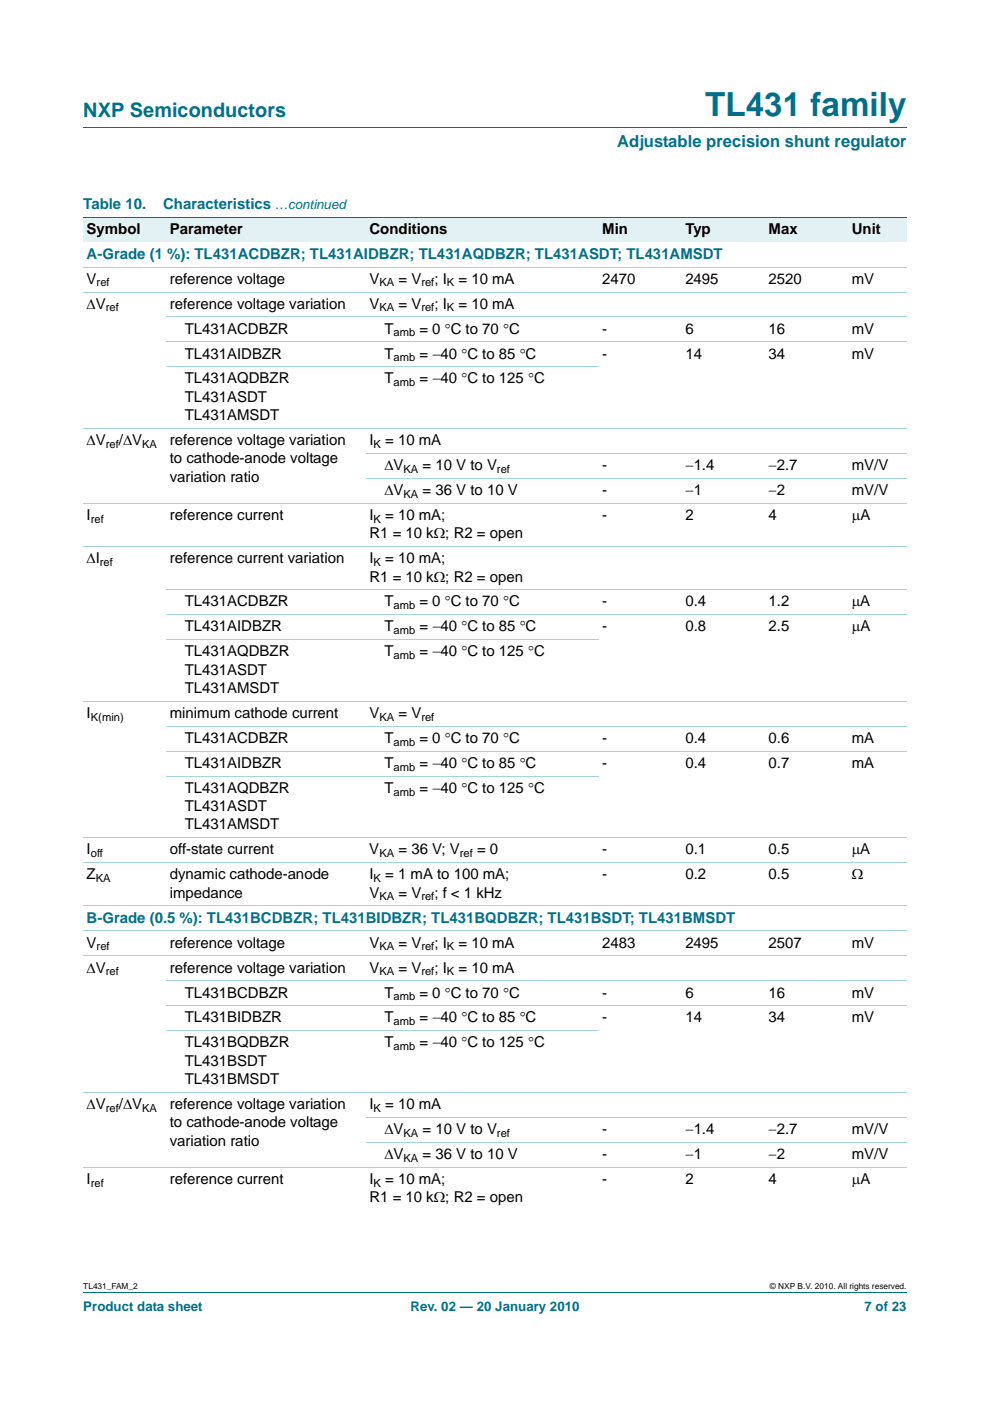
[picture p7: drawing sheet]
<svg xmlns="http://www.w3.org/2000/svg" width="210mm" height="297mm" viewBox="0 0 210 297" stroke-linecap="round" stroke-linejoin="round" font-family="sans-serif">
<defs><g id="words">
<text font-size="7" fill="#00708a" x="149.6" y="24.6">TL431 family</text>
<text font-size="4.2" fill="#00708a" x="17.7" y="24.9">NXP Semiconductors</text>
<text font-size="3.5" fill="#00708a" x="130.9" y="31.1">Adjustable precision shunt regulator</text>
<g font-size="3.2" fill="#00708a">
<text x="17.7" y="44.3">Table 10.</text>
<text x="34.6" y="44.3">Characteristics</text>
<text x="18.4" y="54.8">A-Grade (1 %): TL431ACDBZR; TL431AIDBZR; TL431AQDBZR; TL431ASDT; TL431AMSDT</text>
<text x="18.4" y="195.6">B-Grade (0.5 %): TL431BCDBZR; TL431BIDBZR; TL431BQDBZR; TL431BSDT; TL431BMSDT</text>
</g>
<g font-size="3.2">
<text x="18.4" y="49.6">Symbol</text>
<text x="36" y="49.6">Parameter</text>
<text x="78.4" y="49.6">Conditions</text>
<text x="127.7" y="49.6">Min</text>
<text x="145.4" y="49.6">Typ</text>
<text x="163" y="49.6">Max</text>
<text x="180.7" y="49.6">Unit</text>
<text x="18.4" y="65.4">ΔV</text>
<text x="18.4" y="60.1">V</text>
<text x="36" y="60.1">reference voltage</text>
<text x="36" y="65.4">reference voltage variation</text>
<text x="78.3" y="65.4">V</text>
<text x="78.4" y="60.1">V</text>
<text x="84.5" y="60.1">= V</text>
<text x="84.5" y="65.4">= V</text>
<text x="92.1" y="60.1">; I</text>
<text x="92.1" y="65.4">; I</text>
<text x="97.3" y="60.1">= 10 mA</text>
<text x="97.3" y="65.4">= 10 mA</text>
<text x="127.7" y="60.1">2470</text>
<text x="145.4" y="60.1">2495</text>
<text x="163" y="60.1">2520</text>
<text x="180.7" y="60.1">mV</text>
<text x="39.2" y="70.7">TL431ACDBZR</text>
<text x="81.5" y="70.7">T</text>
<text x="89" y="70.7">= 0 °C to 70 °C</text>
<text x="127.7" y="70.7">-</text>
<text x="145.4" y="70.7">6</text>
<text x="163" y="70.7">16</text>
<text x="180.7" y="70.7">mV</text>
<text x="39.2" y="76">TL431AIDBZR</text>
<text x="81.5" y="76">T</text>
<text x="89" y="76">= −40 °C to 85 °C</text>
<text x="127.7" y="76">-</text>
<text x="145.4" y="76">14</text>
<text x="163" y="76">34</text>
<text x="180.7" y="76">mV</text>
<text x="39.2" y="81.3">TL431AQDBZR</text>
<text x="81.5" y="81.3">T</text>
<text x="89" y="81.3">= −40 °C to 125 °C</text>
<text x="39.2" y="85.2">TL431ASDT</text>
<text x="39.2" y="89.1">TL431AMSDT</text>
<text x="18.4" y="94.4">ΔV</text>
<text x="25.2" y="94.4">/ΔV</text>
<text x="36" y="94.4">reference voltage variation</text>
<text x="78.4" y="94.4">I</text>
<text x="81.7" y="94.4">= 10 mA</text>
<text x="36" y="98.2">to cathode-anode voltage</text>
<text x="81.5" y="99.7">ΔV</text>
<text x="89.6" y="99.7">= 10 V to V</text>
<text x="127.7" y="99.7">-</text>
<text x="145.4" y="99.7">−1.4</text>
<text x="163" y="99.7">−2.7</text>
<text x="180.7" y="99.7">mV/V</text>
<text x="36" y="102.1">variation ratio</text>
<text x="81.5" y="104.9">ΔV</text>
<text x="89.6" y="104.9">= 36 V to 10 V</text>
<text x="127.7" y="104.9">-</text>
<text x="145.4" y="104.9">−1</text>
<text x="163" y="104.9">−2</text>
<text x="180.7" y="104.9">mV/V</text>
<text x="18.4" y="110.2">I</text>
<text x="36" y="110.2">reference current</text>
<text x="78.4" y="110.2">I</text>
<text x="81.7" y="110.2">= 10 mA;</text>
<text x="127.7" y="110.2">-</text>
<text x="145.4" y="110.2">2</text>
<text x="163" y="110.2">4</text>
<text x="180.7" y="110.2">μA</text>
<text x="18.4" y="119.4">ΔI</text>
<text x="36" y="119.4">reference current variation</text>
<text x="78.4" y="119.4">I</text>
<text x="78.4" y="114.1">R1 = 10 kΩ; R2 = open</text>
<text x="81.7" y="119.4">= 10 mA;</text>
<text x="78.4" y="123.3">R1 = 10 kΩ; R2 = open</text>
<text x="39.2" y="128.6">TL431ACDBZR</text>
<text x="81.5" y="128.6">T</text>
<text x="89" y="128.6">= 0 °C to 70 °C</text>
<text x="127.7" y="128.6">-</text>
<text x="145.4" y="128.6">0.4</text>
<text x="163" y="128.6">1.2</text>
<text x="180.7" y="128.6">μA</text>
<text x="39.2" y="133.9">TL431AIDBZR</text>
<text x="81.5" y="133.9">T</text>
<text x="89" y="133.9">= −40 °C to 85 °C</text>
<text x="127.7" y="133.9">-</text>
<text x="145.4" y="133.9">0.8</text>
<text x="163" y="133.9">2.5</text>
<text x="180.7" y="133.9">μA</text>
<text x="39.2" y="139.2">TL431AQDBZR</text>
<text x="39.2" y="143">TL431ASDT</text>
<text x="81.5" y="139.2">T</text>
<text x="89" y="139.2">= −40 °C to 125 °C</text>
<text x="39.2" y="146.9">TL431AMSDT</text>
<text x="18.4" y="152.2">I</text>
<text x="36" y="152.2">minimum cathode current</text>
<text x="78.4" y="152.2">V</text>
<text x="84.5" y="152.2">= V</text>
<text x="39.2" y="157.5">TL431ACDBZR</text>
<text x="81.5" y="157.5">T</text>
<text x="89" y="157.5">= 0 °C to 70 °C</text>
<text x="127.7" y="157.5">-</text>
<text x="145.4" y="157.5">0.4</text>
<text x="163" y="157.5">0.6</text>
<text x="180.7" y="157.5">mA</text>
<text x="39.2" y="162.8">TL431AIDBZR</text>
<text x="81.5" y="162.8">T</text>
<text x="89" y="162.8">= −40 °C to 85 °C</text>
<text x="127.7" y="162.8">-</text>
<text x="145.4" y="162.8">0.4</text>
<text x="163" y="162.8">0.7</text>
<text x="180.7" y="162.8">mA</text>
<text x="39.2" y="168.1">TL431AQDBZR</text>
<text x="39.2" y="172">TL431ASDT</text>
<text x="81.5" y="168.1">T</text>
<text x="89" y="168.1">= −40 °C to 125 °C</text>
<text x="39.2" y="175.9">TL431AMSDT</text>
<text x="18.4" y="181.1">I</text>
<text x="36" y="181.1">off-state current</text>
<text x="78.3" y="181.1">V</text>
<text x="84.5" y="181.1">= 36 V; V</text>
<text x="101.2" y="181.1">= 0</text>
<text x="127.7" y="181.1">-</text>
<text x="145.4" y="181.1">0.1</text>
<text x="163" y="181.1">0.5</text>
<text x="180.7" y="181.1">μA</text>
<text x="18.4" y="186.4">Z</text>
<text x="36" y="186.4">dynamic cathode-anode</text>
<text x="36" y="190.3">impedance</text>
<text x="78.4" y="186.4">I</text>
<text x="78.4" y="190.3">V</text>
<text x="81.7" y="186.4">= 1 mA to 100 mA;</text>
<text x="84.5" y="190.3">= V</text>
<text x="92.1" y="190.3">; f &lt; 1 kHz</text>
<text x="127.7" y="186.4">-</text>
<text x="145.4" y="186.4">0.2</text>
<text x="163" y="186.4">0.5</text>
<text x="180.7" y="186.4">Ω</text>
<text x="18.4" y="200.9">V</text>
<text x="36" y="200.9">reference voltage</text>
<text x="78.4" y="200.9">V</text>
<text x="84.5" y="200.9">= V</text>
<text x="92.1" y="200.9">; I</text>
<text x="97.3" y="200.9">= 10 mA</text>
<text x="127.7" y="200.9">2483</text>
<text x="145.4" y="200.9">2495</text>
<text x="163" y="200.9">2507</text>
<text x="180.7" y="200.9">mV</text>
<text x="18.4" y="206.2">ΔV</text>
<text x="36" y="206.2">reference voltage variation</text>
<text x="78.3" y="206.2">V</text>
<text x="84.5" y="206.2">= V</text>
<text x="92.1" y="206.2">; I</text>
<text x="97.3" y="206.2">= 10 mA</text>
<text x="39.2" y="211.5">TL431BCDBZR</text>
<text x="81.5" y="211.5">T</text>
<text x="89" y="211.5">= 0 °C to 70 °C</text>
<text x="127.7" y="211.5">-</text>
<text x="145.4" y="211.5">6</text>
<text x="163" y="211.5">16</text>
<text x="180.7" y="211.5">mV</text>
<text x="39.2" y="216.8">TL431BIDBZR</text>
<text x="81.5" y="216.8">T</text>
<text x="89" y="216.8">= −40 °C to 85 °C</text>
<text x="127.7" y="216.8">-</text>
<text x="145.4" y="216.8">14</text>
<text x="163" y="216.8">34</text>
<text x="180.7" y="216.8">mV</text>
<text x="39.2" y="222.1">TL431BQDBZR</text>
<text x="39.2" y="226">TL431BSDT</text>
<text x="81.5" y="222.1">T</text>
<text x="89" y="222.1">= −40 °C to 125 °C</text>
<text x="39.2" y="229.8">TL431BMSDT</text>
<text x="18.4" y="235.1">ΔV</text>
<text x="25.2" y="235.1">/ΔV</text>
<text x="36" y="235.1">reference voltage variation</text>
<text x="36" y="239">to cathode-anode voltage</text>
<text x="78.4" y="235.1">I</text>
<text x="81.7" y="235.1">= 10 mA</text>
<text x="36" y="242.9">variation ratio</text>
<text x="81.5" y="240.4">ΔV</text>
<text x="81.5" y="245.7">ΔV</text>
<text x="89.6" y="240.4">= 10 V to V</text>
<text x="89.6" y="245.7">= 36 V to 10 V</text>
<text x="127.7" y="245.7">-</text>
<text x="127.7" y="240.4">-</text>
<text x="145.4" y="240.4">−1.4</text>
<text x="145.4" y="245.7">−1</text>
<text x="163" y="240.4">−2.7</text>
<text x="163" y="245.7">−2</text>
<text x="180.7" y="240.4">mV/V</text>
<text x="180.7" y="245.7">mV/V</text>
<text x="18.4" y="251">I</text>
<text x="36" y="251">reference current</text>
<text x="78.4" y="251">I</text>
<text x="81.7" y="251">= 10 mA;</text>
<text x="127.7" y="251">-</text>
<text x="145.4" y="251">2</text>
<text x="163" y="251">4</text>
<text x="180.7" y="251">μA</text>
<text x="78.4" y="254.9">R1 = 10 kΩ; R2 = open</text>
</g>
<g font-size="2.8" fill="#00708a">
<text x="58.3" y="44.3">…continued</text>
<text x="17.7" y="277.9">Product data sheet</text>
<text x="87.1" y="277.9">Rev. 02 — 20 January 2010</text>
<text x="183.4" y="277.9">7 of 23</text>
</g>
<g font-size="2.4">
<text x="20.5" y="60.7">ref</text>
<text x="22.4" y="66">ref</text>
<text x="80.5" y="60.7">KA</text>
<text x="80.5" y="66">KA</text>
<text x="89.4" y="60.7">ref</text>
<text x="89.4" y="66">ref</text>
<text x="94.8" y="60.7">K</text>
<text x="94.8" y="66">K</text>
<text x="83.5" y="71.3">amb</text>
<text x="83.5" y="76.6">amb</text>
<text x="83.5" y="81.9">amb</text>
<text x="22.4" y="94.9">ref</text>
<text x="30.1" y="94.9">KA</text>
<text x="79.2" y="94.9">K</text>
<text x="85.6" y="100.2">KA</text>
<text x="105.4" y="100.2">ref</text>
<text x="85.6" y="105.5">KA</text>
<text x="19.3" y="110.8">ref</text>
<text x="79.2" y="110.8">K</text>
<text x="21.2" y="120">ref</text>
<text x="79.2" y="120">K</text>
<text x="83.5" y="129.2">amb</text>
<text x="83.5" y="134.5">amb</text>
<text x="83.5" y="139.7">amb</text>
<text x="19.3" y="152.8">K(min)</text>
<text x="80.5" y="152.8">KA</text>
<text x="89.4" y="152.8">ref</text>
<text x="83.5" y="158.1">amb</text>
<text x="83.5" y="163.4">amb</text>
<text x="83.5" y="168.7">amb</text>
<text x="19.3" y="181.7">off</text>
<text x="80.5" y="181.7">KA</text>
<text x="97.5" y="181.7">ref</text>
<text x="20.3" y="187">KA</text>
<text x="79.2" y="187">K</text>
<text x="80.5" y="190.9">KA</text>
<text x="89.4" y="190.9">ref</text>
<text x="20.5" y="201.5">ref</text>
<text x="80.5" y="201.5">KA</text>
<text x="89.4" y="201.5">ref</text>
<text x="94.8" y="201.5">K</text>
<text x="22.4" y="206.8">ref</text>
<text x="80.5" y="206.8">KA</text>
<text x="89.4" y="206.8">ref</text>
<text x="94.8" y="206.8">K</text>
<text x="83.5" y="212.1">amb</text>
<text x="83.5" y="217.4">amb</text>
<text x="83.5" y="222.7">amb</text>
<text x="22.4" y="235.7">ref</text>
<text x="30.1" y="235.7">KA</text>
<text x="79.2" y="235.7">K</text>
<text x="85.6" y="241">KA</text>
<text x="105.4" y="241">ref</text>
<text x="19.3" y="251.6">ref</text>
<text x="79.2" y="251.6">K</text>
<text x="85.6" y="246.3">KA</text>
</g>
<g font-size="1.8">
<text x="17.7" y="273.3">TL431_FAM_2</text>
<text x="163.3" y="273.3">© NXP B.V. 2010. All rights reserved.</text>
</g>
</g></defs>
<path d="M17.7 27h174.6M17.7 273.9h174.6" fill="none" stroke="#00708a" stroke-width=".21"/>
<g fill="#e2f1f4">
<path d="M17.7 46h17.6v5.3h-17.6z"/>
<path d="M35.3 46h42.3v5.3h-42.3z"/>
<path d="M77.6 46h40.6v5.3h-40.6z"/>
<path d="M118.2 46h26.5v5.3h-26.5z"/>
<path d="M144.7 46h17.6v5.3h-17.6z"/>
<path d="M162.3 46h17.7v5.3h-17.7z"/>
<path d="M180 46h12.3v5.3h-12.3z"/>
</g>
<path d="M17.7 46h174.6" fill="none" stroke="#00708a" stroke-width=".21"/>
<g fill="none" stroke="#a5d5dc" stroke-width=".21">
<path d="M17.7 56.6h174.6M17.7 61.9h174.6M35.3 67.2h157M35.3 72.5h157M35.3 77.8h91.7M17.7 90.8h174.6M77.6 96.1h114.7M17.7 106.7h174.6M17.7 115.9h174.6M77.6 101.4h114.7M35.3 125.1h157M35.3 130.3h157"/>
<path d="M35.3 135.6h91.7M17.7 148.7h174.6M35.3 154h157M35.3 159.3h157M17.7 177.6h174.6M35.3 164.6h91.7M17.7 182.9h174.6M17.7 192.1h174.6M17.7 197.4h174.6M17.7 202.7h174.6M35.3 208h157M35.3 213.3h157"/>
<path d="M35.3 218.5h91.7M17.7 231.6h174.6M77.6 236.9h114.7M17.7 247.5h174.6M77.6 242.2h114.7"/>
</g>
<use href="#words"/>
</svg>
